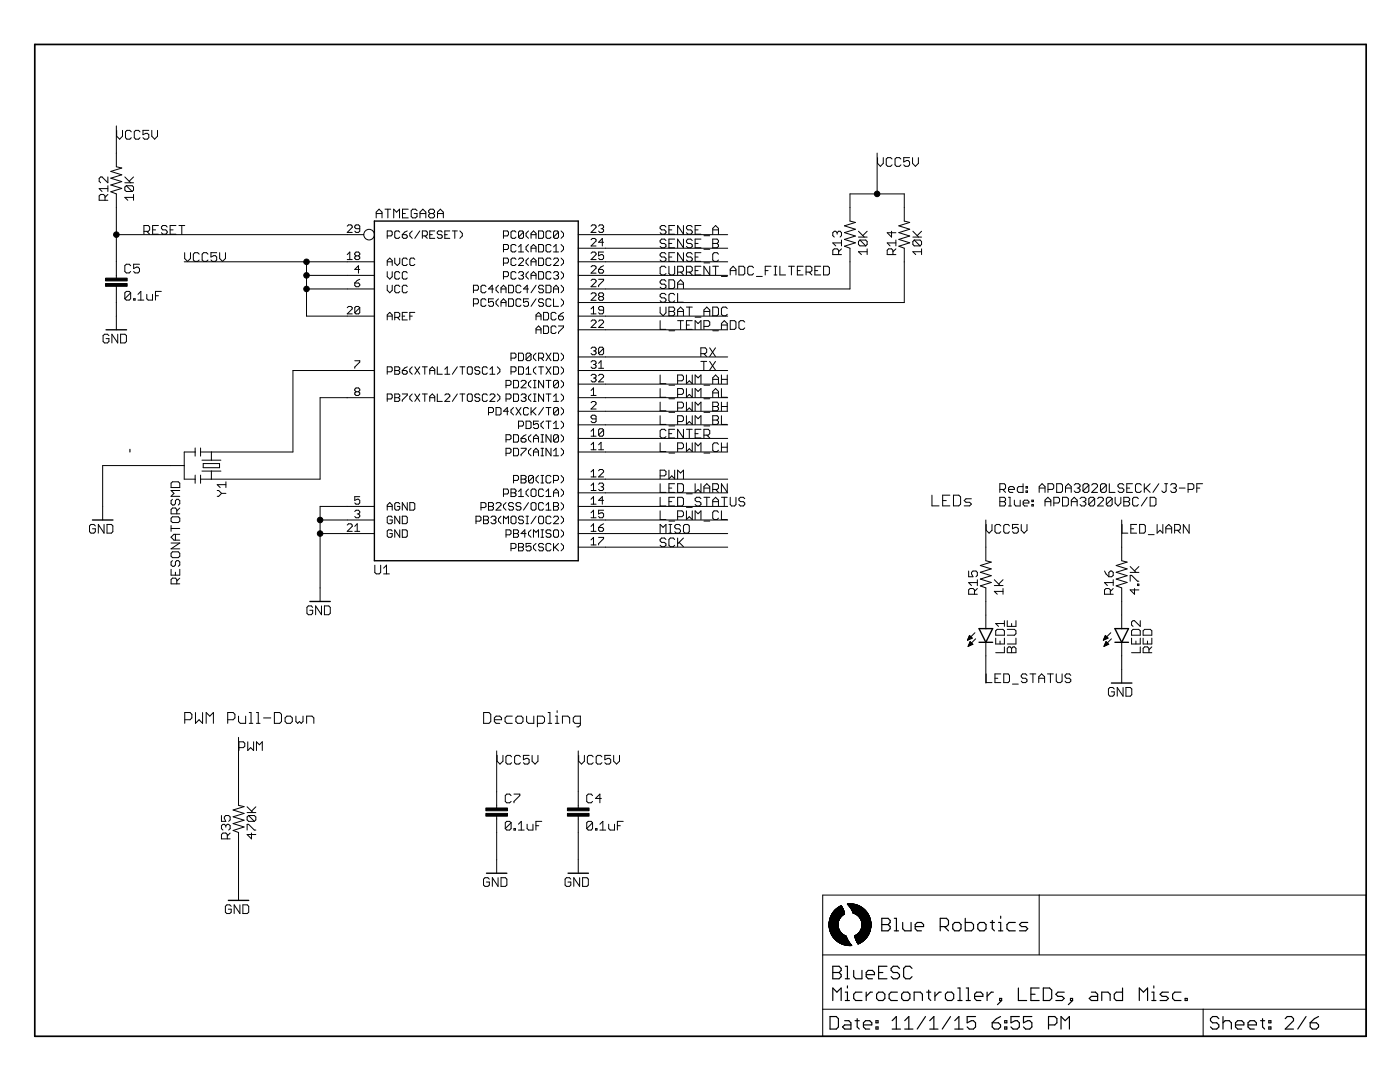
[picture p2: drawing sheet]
<svg xmlns="http://www.w3.org/2000/svg" width="279mm" height="216mm" viewBox="0 0 279 216" stroke-linecap="round" stroke-linejoin="round" font-family="sans-serif">
<g fill="none" stroke="#000" stroke-width=".23">
<path d="M25.9 89.7v.5M166.2 192.8h1.2l.5 .4v.4l-.5 .5 .5 .4v.4l-.5 .4h-1.2zM166.2 199.6v-2.5l.8 .9 .9-.9v2.5M166.2 194.1h1.2M168.7 192.8h.4v2.5M168.7 195.3h.8M168.7 198h.4v1.6M168.7 199.6h.8M169.1 196.7v.4M170.4 193.6v1.3l.4 .4h1.2v-1.7M172 198h-1.2l-.4 .4v.8l.4 .4h1.2M172.9 194.5h1.6v-.4l-.4-.5h-.8l-.4 .5v.8l.4 .4h.8"/>
<path d="M172.9 198v1.6M174.1 198h-.4l-.8 .8M175.3 194.1h.9M175.3 198h.9l.4 .4v.8l-.4 .4h-.9l-.4-.4v-.8zM176 183.2h1.2l.5 .5v.4l-.5 .4 .5 .4v.4l-.5 .4h-1.2zM176 184.5h1.2M177 192.8h-1.7v2.5h1.7M178.5 183.2h.4v2.5M178.5 185.7h.8M179.1 198h-1.3l-.4 .4v.8l.4 .4h1.3M179.5 193.2l-.4-.4h-.8l-.5 .4v.4l.5 .5h.8l.4 .4v.4l-.4 .4h-.8l-.5-.4M180.1 184.1v1.2l.5 .4h1.2v-1.6"/>
<path d="M180.3 198h.9l.4 .4v.8l-.4 .4h-.9l-.4-.4v-.8zM182 193.2l-.4-.4h-.8l-.5 .4v1.7l.5 .4h.8l.4-.4M182.4 199.6v-1.6h1.3l.4 .4v1.2M182.6 184.9h1.7v-.4l-.4-.4h-.8l-.5 .4v.8l.5 .4h.8M184.9 198h.9M185.3 197.6v1.6l.5 .4M186.6 198v1.6M187.6 184.9h1.3l.4-.4v-.8l-.4-.5h-1.3v2.5M187.8 198h-.4l-.8 .8M188.5 184.9l.8 .8M189.1 198h.8l.4 .4v.8l-.4 .4h-.8l-.4-.4v-.8zM190.5 184.1h.9l.4 .4v.8l-.4 .4h-.9l-.4-.4v-.8z"/>
<path d="M191.2 199.6h.8M191.2 197.1h.4v2.5M192.6 183.2v2.5h1.3l.4-.4v-.8l-.4-.4h-1.3M192.8 199.6h.9M192.8 197.1h.5v2.5M194.5 198.8h1.7v-.4l-.5-.4h-.8l-.4 .4v.8l.4 .4h.8M195.5 184.1h.9l.4 .4v.8l-.4 .4h-.9l-.4-.4v-.8zM197 198v1.6M197.6 184.1h.9M198 183.7v1.6l.5 .4M198.2 198h-.4l-.8 .8M199.3 185.7h.8"/>
<path d="M199.3 184.1h.4v1.6M199.5 199.2h.4v.4h-.4zM199.7 182.8v.4M199.9 199.6l-.8 .9M202.6 184.1h-1.2l-.4 .4v.8l.4 .4h1.2M203.2 197.1v2.5h1.7M205.1 184.1h-1.2l-.4 .4 .4 .4h.8l.4 .4-.4 .4h-1.2M205.7 198.4h.9M207.4 197.1h-1.7v2.5h1.7M208.2 197.1h1.3l.4 .5v1.6l-.4 .4h-1.3zM212.4 198h-1.3l-.4 .4 .4 .4h.9l.4 .4-.4 .4h-1.3M213.6 199.2h.5v.4h-.5z"/>
<path d="M214.1 199.6l-.9 .9M217.8 198h.8l.5 .4v1.2h-1.3l-.4-.4 .4-.4h1.3M219.9 199.6v-1.6h1.2l.5 .4v1.2M224 197.1v2.5h-1.2l-.4-.4v-.8l.4-.4h1.2M227.4 199.6v-2.5l.8 .9 .8-.9v2.5M229.9 198h.4v1.6M229.9 199.6h.8M230.3 196.7v.4M233.2 198h-1.3l-.4 .4 .4 .4h.9l.4 .4-.4 .4h-1.3M235.7 198h-1.3l-.4 .4v.8l.4 .4h1.3M236.5 199.2h.4v.4h-.4zM165.7 202.8h1.2l.4 .5v1.6l-.4 .4h-1.2z"/>
<path d="M168.6 203.7h.8l.4 .4v1.2h-1.2l-.5-.4 .5-.4h1.2M170.6 203.7h.9M171.1 203.3v1.6l.4 .4M172.3 204.5h1.7v-.4l-.4-.4h-.9l-.4 .4v.8l.4 .4h.9M174.8 204.9h.4v.4h-.4zM174.8 203.7h.4v.4h-.4zM178.1 205.3h1.6M178.1 203.7l.8-.9v2.5M180.6 205.3h1.6M180.6 203.7l.8-.9v2.5M184.7 202.8l-1.7 2.5M185.5 205.3h1.7"/>
<path d="M185.5 203.7l.9-.9v2.5M189.7 202.8l-1.7 2.5M190.5 205.3h1.7M190.5 203.7l.9-.9v2.5M194.7 202.8h-1.7v1.3l.9-.4h.4l.4 .4v.8l-.4 .4h-.9l-.4-.4M198 204.1h1.3l.4 .4v.4l-.4 .4h-.9l-.4-.4zM199.7 202.8l-.8 .5-.9 .8M200.5 204.9h.4v.4h-.4zM200.5 203.7h.4v.4h-.4zM203.4 202.8h-1.6v1.3l.8-.4h.4l.4 .4v.8l-.4 .4h-.8l-.4-.4M205.9 202.8h-1.6v1.3l.8-.4h.4l.4 .4v.8l-.4 .4h-.8l-.4-.4M209.3 204.5h1.2l.4-.4v-.8l-.4-.5h-1.2v2.5"/>
<path d="M211.8 205.3v-2.5l.8 .9 .8-.9v2.5M243.2 203.3l-.4-.5h-.8l-.4 .5v.4l.4 .4h.8l.4 .4v.4l-.4 .4h-.8l-.4-.4M244.1 204.1l.4-.4h.8l.4 .4v1.2M244.1 202.8v2.5M246.6 204.5h1.6v-.4l-.4-.4h-.8l-.4 .4v.8l.4 .4h.8M249.1 204.5h1.6v-.4l-.4-.4h-.8l-.4 .4v.8l.4 .4h.8M251.6 203.7h.8M252 203.3v1.6l.4 .4M253.2 204.9h.4v.4h-.4zM253.2 203.7h.4v.4h-.4zM256.5 203.3l.4-.5h.8l.4 .5v.4l-1.6 1.6h1.6M260.6 202.8l-1.6 2.5"/>
<path d="M261.5 204.1h1.2l.4 .4v.4l-.4 .4h-.8l-.4-.4zM263.1 202.8l-.8 .5-.8 .8"/>
</g>
<g fill="none" stroke="#000" stroke-width=".2">
<path d="M21 40v-.9l-.3-.3h-.6l-.3 .3v.9h1.7M21.5 35.3v1.2l-1.1-1.2h-.3l-.3 .3v.6l.3 .3M21.5 38.8l-.5 .6M21.5 37.6h-1.7l.6 .6M21.5 37.1v1.1M23.2 25.1v8.2l1.1 .2-2.2 .7 2.2 .7-2.2 .7 2.2 .6-2.2 .7 2.2 .7-2.2 .7 1.1 .4v16.8M23.3 26v1.2l.6 .6 .5-.6v-1.2M24.9 36.5h1.7M24.9 35.3l1.2 1.2M25.2 37.1h1.2l.2 .2v.6l-.2 .3M25.2 37.1l-.3 .2v.6l.3 .3h1.2M25.2 37.1l1.2 1.1"/>
<path d="M26.2 26.3l-.3-.3h-.6l-.3 .3v1.2l.3 .3h.6l.3-.3M26.6 39.4h-1.7l.6 .6M26.6 38.8v1.2M26.6 35.3l-.8 .9M27.9 26.3l-.2-.3h-.6l-.3 .3v1.2l.3 .3h.6l.2-.3M29.7 26h-1.2v.9l.6-.3h.3l.3 .3v.6l-.3 .3h-.6l-.3-.3M30.3 26v1.2l.6 .6 .5-.6v-1.2M175 30.5v8.2M175.1 31.5v1.1l.6 .6 .6-.6v-1.1M178 31.7l-.3-.2h-.5l-.3 .2v1.2l.3 .3h.5l.3-.3M179.8 31.7l-.3-.2h-.6l-.3 .2v1.2l.3 .3h.6l.3-.3M181.5 31.5h-1.1v.8l.6-.3h.2l.3 .3v.6l-.3 .3h-.5l-.3-.3"/>
<path d="M182.1 31.5v1.1l.6 .6 .6-.6v-1.1M23.2 46.8h49.4M23.2 57.1v8.7M26.1 53l-.3-.3h-.6l-.3 .3v1.2l.3 .3h.6l.3-.3M26.1 58.4l-.3-.3h-.6l-.3 .3v1.2M26.1 58.4v1.2l-.3 .3h-.6l-.3-.3M26.1 58.4l-1.2 1.2M26.7 59.6h.3v.3h-.3zM27.5 59.9h1.2M27.5 58.7l.6-.6v1.8M27.8 52.7h-1.1v.9l.5-.3h.3l.3 .3v.6l-.3 .3h-.5l-.3-.3M28.7 46.2h.9l.3-.3v-.6l-.3-.3h-.9v1.7"/>
<path d="M29.3 58.7v.9l.3 .3h.8v-1.2M29.3 46.2l.6 .5M30.5 45.9h.6M31 59h.6M31.6 45h-1.1v1.7h1.1M32.2 58.1h-1.2v1.8M33.4 45.3l-.3-.3h-.6l-.3 .3v.3l.3 .3h.6l.3 .3v.2l-.3 .3h-.6l-.3-.3M34 45.9h.5M35.1 45h-1.1v1.7h1.1M35.7 45h1.2M36.3 45v1.7M36.8 52.2h37.9"/>
<path d="M36.9 50.4v1.2l.5 .6 .6-.6v-1.2M39.8 50.7l-.3-.3h-.6l-.3 .3v1.2l.3 .3h.6l.3-.3M41.5 50.7l-.3-.3h-.6l-.3 .3v1.2l.3 .3h.6l.3-.3M43.2 50.4h-1.1v.9l.9-.3 .2 .3v.6l-.2 .3h-.6l-.3-.3M43.8 50.4v1.2l.6 .6 .6-.6v-1.2M61.2 52.2v10.9h13.5M61.2 57.7h13.5M61.2 54.9h13.5M69.3 45.1l.3-.2h.4l.3 .2v.3l-1 1h1M69.3 50.8l.5-.5v1.5M69.3 51.8h1M70.8 56.5h.7l.3 .2v.3l-.3 .2h-.4l-.3-.2z"/>
<path d="M71.1 51.1l-.3-.3v-.3l.3-.2h.4l.3 .2v.3l-.3 .3M71.1 51.1l-.3 .2v.2l.3 .3h.4l.3-.3v-.2l-.3-.2M71.1 51.1h.4M71.8 45.6h-.7l-.3-.2v-.3l.3-.2h.4l.3 .2v1l-.3 .3h-.4l-.3-.3M71.8 53.8h-1l.7-.8v1.5M71.8 55.7l-.5 .3-.5 .5M75.1 43.5v-1.2l.5-.6 .6 .6v1.2M75.1 42.6h1.1M76.8 41.7h1.2M77.3 47.1h.7l.3-.3v-.5l-.3-.2h-.7v1.5M77.3 53v-1l.5-.5 .5 .5v1M77.3 54.2v1l.5 .5 .5-.5v-1"/>
<path d="M77.3 56.9v1l.5 .5 .5-.5v-1M77.3 52.2h1M77.4 41.7v1.8M78.6 43.5v-1.8l.5 .6 .6-.6v1.8M78.8 51.5v1l.5 .5 .5-.5v-1M79.8 46.3l-.3-.2h-.5l-.2 .2v1l.2 .3h.5l.3-.3M79.8 54.5l-.3-.3h-.5l-.2 .3v1l.2 .2h.5l.3-.2M79.8 57.2l-.3-.3h-.5l-.2 .3v1l.2 .2h.5l.3-.2M80.3 46.8h.7l.3 .3v.2l-.3 .3h-.5l-.2-.3zM80.3 42.6h.6M81.3 51.8l-.3-.3h-.5l-.2 .3v.9l.2 .3h.5l.3-.3M81.3 54.5l-.3-.3h-.5l-.2 .3v1l.2 .2h.5l.3-.2"/>
<path d="M81.3 57.2l-.3-.3h-.5l-.2 .3v1l.2 .2h.5l.3-.2M81.3 46.1l-.5 .2-.5 .5M81.5 41.7h-1.2v1.8h1.2M82.3 46.1l-.5 .5v.5l.5 .5M82.8 51.8l-.3-.3h-.5l-.2 .3v.9l.2 .3h.5l.3-.3M83.2 42l-.3-.3h-.5l-.3 .3v1.2l.3 .3h.5l.3-.3v-.6h-.5M83.8 46.1l-1 1.5M83.8 42.6h1.2M83.8 43.5v-1.2l.6-.6 .6 .6v1.2M84.3 47.1h.7l.3-.3v-.5l-.3-.2h-.7v1.5M84.8 47.1l.5 .5M85.8 46.8h.5"/>
<path d="M85.9 42.6h.5M85.9 42.6l-.3-.3v-.3l.3-.3h.5l.3 .3v.3l-.3 .3M85.9 42.6l-.3 .3v.3l.3 .3h.5l.3-.3v-.3l-.3-.3M86.8 46.1h-1v1.5h1M87.3 42.6h1.2M87.3 43.5v-1.2l.6-.6 .6 .6v1.2M88.3 46.3l-.3-.2h-.5l-.2 .2v.3l.2 .2h.5l.3 .3v.2l-.3 .3h-.5l-.2-.3M88.8 46.8h.5M89.8 46.1h-1v1.5h1M90.3 46.1h1M90.8 46.1v1.5M91.8 46.1l.5 .5v.5l-.5 .5"/>
<path d="M94.5 57.9h.7l.3-.2v-.5l-.3-.3h-.7v1.5M97 59.9l-.3-.3h-.5l-.2 .3v1l.2 .2h.5l.3-.2M97 57.2l-.3-.3h-.5l-.2 .3v1l.2 .2h.5l.3-.2M98.5 59.6h-1v.8l.7-.3 .3 .3v.5l-.3 .2h-.5l-.2-.2M98.5 57.7h-1l.7-.8v1.5M99.5 56.9l-.5 .5v.5l.5 .5M99.5 59.6l-.5 .5v.5l.5 .5M100 58.4v-1l.5-.5 .5 .5v1M100 57.7h1M100.5 55.2h.7l.3-.3v-.4l-.3-.3h-.7v1.5M100.5 52.5h.7l.3-.3v-.4l-.3-.3h-.7v1.5M100.5 47.1h.7l.3-.3v-.5l-.3-.2h-.7v1.5"/>
<path d="M100.5 49.8h.7l.3-.3v-.5l-.3-.2h-.7v1.5M101.5 59.6h.7l.3 .3v1l-.3 .2h-.7zM101.5 56.9h.7l.3 .3v1l-.3 .2h-.7zM103 46.3l-.3-.2h-.5l-.2 .2v1l.2 .3h.5l.3-.3M103 49l-.3-.2h-.5l-.2 .2v1l.2 .3h.5l.3-.3M103 51.8l-.3-.3h-.5l-.2 .3v.9l.2 .3h.5l.3-.3M103 54.5l-.3-.3h-.5l-.2 .3v1l.2 .2h.5l.3-.2M103.5 51.8l.2-.3h.5l.3 .3v.2l-1 1h1M103.5 54.5l.2-.3h.5l.3 .3v.2l-.3 .2M103.5 50.3h1M103.5 49.3l.5-.5v1.5M104 59.9l-.3-.3h-.5l-.2 .3v1l.2 .2h.5l.3-.2"/>
<path d="M104 57.2l-.3-.3h-.5l-.2 .3v1l.2 .2h.5l.3-.2M104 54.9h.2M104.2 54.9l.3 .3v.3l-.3 .2h-.5l-.2-.2M104.5 46.3l-.3-.2h-.5l-.2 .2v1M104.5 46.3v1l-.3 .3h-.5l-.2-.3M104.5 46.3l-1 1M105.5 59.6h-1v.8l.7-.3 .3 .3v.5l-.3 .2h-.5l-.2-.2M105.5 46.1l-.5 .5v.5l.5 .5M105.5 48.8l-.5 .5v.5l.5 .5M105.5 51.5l-.5 .5v.5l.5 .5M105.5 54.2l-.5 .5v.5l.5 .5M105.5 57.7h-1l.7-.8v1.5"/>
<path d="M106 47.6v-1l.5-.5 .5 .5v1M106 50.3v-1l.5-.5 .5 .5v1M106 53v-1l.5-.5 .5 .5v1M106 55.7v-1l.5-.5 .5 .5v1M106 52.2h1M106 54.9h1M106 49.5h1M106 46.8h1M107 59.6l-1 1.5M107 56.9l-1 1.5M107.5 46.1h.7l.3 .2v1l-.3 .3h-.7zM107.5 48.8h.7l.3 .2v1l-.3 .3h-.7z"/>
<path d="M107.5 51.5h.7l.3 .3v.9l-.3 .3h-.7zM107.5 54.2h.7l.3 .3v1l-.3 .2h-.7zM108.5 59.9l-.3-.3h-.5l-.2 .3v.2l.2 .3h.5l.3 .2v.3l-.3 .2h-.5l-.2-.2M108.5 57.2l-.3-.3h-.5l-.2 .3v.2l.2 .3h.5l.3 .2v.3l-.3 .2h-.5l-.2-.2M109 56.9h.7l.3 .3v1l-.3 .2h-.7zM110 59.9l-.3-.3h-.5l-.2 .3v1l.2 .2h.5l.3-.2M110 46.3l-.3-.2h-.5l-.2 .2v1l.2 .3h.5l.3-.3M110 49l-.3-.2h-.5l-.2 .2v1l.2 .3h.5l.3-.3M110 51.8l-.3-.3h-.5l-.2 .3v.9l.2 .3h.5l.3-.3M110 54.5l-.3-.3h-.5l-.2 .3v1l.2 .2h.5l.3-.2M110.5 58.4v-1l.5-.5 .5 .5v1M110.5 59.6v1.5h1"/>
<path d="M110.5 54.5l.2-.3h.5l.3 .3v.2l-.3 .2M110.5 51.8l.2-.3h.5l.3 .3v.2l-1 1h1M110.5 50.3h1M110.5 49.3l.5-.5v1.5M110.5 57.7h1M111 54.9h.2M111.2 54.9l.3 .3v.3l-.3 .2h-.5l-.2-.2M111.5 46.3l-.3-.2h-.5l-.2 .2v1M111.5 46.3v1l-.3 .3h-.5l-.2-.3M111.5 46.3l-1 1M112 46.1l.5 .5v.5l-.5 .5M112 48.8l.5 .5v.5l-.5 .5"/>
<path d="M112 51.5l.5 .5v.5l-.5 .5M112 54.2l.5 .5v.5l-.5 .5M112 56.9l.5 .5v.5l-.5 .5M112 59.6l.5 .5v.5l-.5 .5M115.4 52.2h29.8M115.4 57.7h54.2v-8.2l-1.1-.4 2.2-.6-2.2-.7 2.2-.7-2.2-.7 2.2-.7-2.2-.6 2.2-.7-1.1-.3v-5.4h10.9v5.4l1 .3-2.1 .7 2.1 .6-2.1 .7 2.1 .7-2.1 .7 2.1 .7-2.1 .6 1.1 .4v10.9h-65.1M115.4 54.9h29.8M115.4 49.5h29.8M115.4 46.8h29.8M118 58.7l.2-.3h.5l.3 .3v.2l-1 1h1M118 56l.2-.3h.5l.3 .3v.2l-1 1h1M118 50.5l.2-.2h.5l.3 .2v.3l-1 1h1"/>
<path d="M118 45.1l.2-.2h.5l.3 .2v.3l-1 1h1M118 47.8l.2-.2h.5l.3 .2v.3l-1 1h1M118 53.3l.2-.3h.5l.3 .3v.2l-1 1h1M119.5 45.1l.2-.2h.5l.3 .2v.3l-.3 .2M119.5 53.8h.7l.3 .2v.3l-.3 .2h-.5l-.2-.2zM119.5 55.7h1v.3l-1 1v.2M119.7 59.2l-.2-.3v-.2l.2-.3h.5l.3 .3v.2l-.3 .3M119.7 59.2l-.2 .2v.3l.2 .2h.5l.3-.2v-.3l-.3-.2M119.7 59.2h.5M120 45.6h.2M120.2 45.6l.3 .3v.2l-.3 .3h-.5l-.2-.3M120.5 50.3h-1v.8l.7-.3 .3 .3v.4l-.3 .3h-.5l-.2-.3"/>
<path d="M120.5 48.3h-1l.7-.7v1.5M120.5 53l-.5 .3-.5 .5M132.9 58.8l-.3-.3h-.6l-.3 .3v.3l.3 .3h.6l.3 .3v.3l-.3 .3h-.6l-.3-.3M132.9 45.3l-.3-.3h-.6l-.3 .3v.3l.3 .3h.6l.3 .3v.2l-.3 .3h-.6l-.3-.3M132.9 48l-.3-.3h-.6l-.3 .3v.3l.3 .3h.6l.3 .3v.3l-.3 .2h-.6l-.3-.2M132.9 50.7l-.3-.3h-.6l-.3 .3v.3l.3 .3h.6l.3 .3v.3l-.3 .3h-.6l-.3-.3M132.9 53.4l-.3-.3h-.6l-.3 .3v1.2l.3 .3h.6l.3-.3M132.9 56.1l-.3-.3h-.6l-.3 .3v.3l.3 .3h.6l.3 .3v.3l-.3 .3h-.6l-.3-.3M133.5 53.1v1.5l.3 .3h.6l.2-.3v-1.5M133.5 45.9h.6M133.5 55.8h.9l.2 .3v1.2l-.2 .3h-.9zM133.5 48.6h.6"/>
<path d="M133.5 51.3h.6M134.6 45h-1.1v1.7h1.1M134.6 47.7h-1.1v1.7h1.1M134.6 50.4h-1.1v1.8h1.1M134.6 58.8l-.2-.3h-.6l-.3 .3v1.2l.3 .3h.6l.2-.3M135.2 54.3h.9l.3-.3v-.6l-.3-.3h-.9v1.8M135.2 57.6v-1.2l.6-.6 .6 .6v1.2M135.2 58.5v1.8h1.2M135.2 56.7h1.2M135.8 54.3l.6 .6M136.4 45v1.7l-1.2-1.7v1.7M136.4 47.7v1.7l-1.2-1.7v1.7"/>
<path d="M136.4 50.4v1.8l-1.2-1.8v1.8M137 54.3h.9l.3-.3v-.6l-.3-.3h-.9v1.8M137.6 54.3l.6 .6M138.2 45.3l-.3-.3h-.6l-.3 .3v.3l.3 .3h.6l.3 .3v.2l-.3 .3h-.6l-.3-.3M138.2 48l-.3-.3h-.6l-.3 .3v.3l.3 .3h.6l.3 .3v.3l-.3 .2h-.6l-.3-.2M138.2 50.7l-.3-.3h-.6l-.3 .3v.3l.3 .3h.6l.3 .3v.3l-.3 .3h-.6l-.3-.3M138.7 45.9h.6M138.7 48.6h.6M138.7 51.3h.6M138.7 54h.6M139.9 45h-1.2v1.7h1.2M139.9 47.7h-1.2v1.7h1.2"/>
<path d="M139.9 50.4h-1.2v1.8h1.2M139.9 53.1h-1.2v1.8h1.2M140.5 47h1.1M140.5 49.7h1.1M140.5 52.5h1.1M141.6 53.1v1.8l-1.1-1.8v1.8M142.2 45.9h1.2M142.2 46.7v-1.1l.6-.6 .6 .6v1.1M142.2 47.7h.9l.3 .3v.3l-.3 .3 .3 .3v.3l-.3 .2h-.9zM142.2 48.6h.9M142.2 53.1h1.2M142.8 53.1v1.8"/>
<path d="M143.4 50.7l-.3-.3h-.6l-.3 .3v1.2l.3 .3h.6l.3-.3M144 55.2h1.1M145.7 54.9v-1.2l.6-.6 .6 .6v1.2M145.7 54h1.2M147.5 53.1h.8l.3 .3v1.2l-.3 .3h-.8zM150.4 53.4l-.3-.3h-.6l-.3 .3v1.2l.3 .3h.6l.3-.3M151 55.2h1.1M152.7 54h.6M153.9 53.1h-1.2v1.8M154.5 53.1h.5M154.5 54.9h.5M154.7 53.1v1.8"/>
<path d="M155.6 53.1v1.8h1.2M157.4 53.1h1.1M157.9 53.1v1.8M159.1 54h.6M160.3 53.1h-1.2v1.8h1.2M160.9 54.3h.8l.3-.3v-.6l-.3-.3h-.8v1.8M161.5 54.3l.5 .6M162.6 54h.6M163.8 53.1h-1.2v1.8h1.2M164.4 53.1h.8l.3 .3v1.2l-.3 .3h-.8zM167.1 46.4l-.3-.3h-.3l-.3 .3v.6l.3 .3M167.1 46.4l.3-.3h.3l.2 .3v.6l-.2 .3"/>
<path d="M167.1 46.4v.3M167.4 50.8v-.9l-.3-.2h-.6l-.3 .2v.9h1.7M167.9 49.7l-.5 .5M167.9 48.5h-1.7l.6 .6M167.9 47.9v1.2M171.3 47.3h1.8M171.3 46.1l1.2 1.2M171.6 47.9h1.2l.3 .3v.6l-.3 .3M171.6 47.9l-.3 .3v.6l.3 .3h1.2M171.6 47.9l1.2 1.2M173.1 50.2h-1.8l.6 .6M173.1 49.7v1.1"/>
<path d="M173.1 46.1l-.9 .9M177.9 46.1v1.2l-.8-.9h1.7M178.2 50.8v-.9l-.3-.2h-.6l-.2 .2v.9h1.7M178.8 48.5h-1.7l.5 .6M178.8 49.7l-.6 .5M178.8 47.9v1.2M182.2 47.3h1.7M182.2 46.1l1.1 1.2M182.5 47.9l-.3 .3v.6l.3 .3h1.1M182.5 47.9h1.1l.3 .3v.6l-.3 .3M182.5 47.9l1.1 1.2M183.9 50.2h-1.7l.6 .6"/>
<path d="M183.9 49.7v1.1M183.9 46.1l-.9 .9M21.7 67l-.3-.3h-.5l-.3 .3v1.1l.3 .3h.5l.3-.3v-.5h-.5M23.5 66.7v1.7l-1.2-1.7v1.7M24.1 66.7h.8l.3 .3v1.1l-.3 .3h-.8zM69.3 61.4l.3-.2h.4l.3 .2v.2l-1 1h1M70.8 72h1v.2l-1 1v.3M71.1 78.2l-.3-.3v-.2l.3-.3h.4l.3 .3v.2l-.3 .3M71.1 78.2l-.3 .2v.3l.3 .2h.4l.3-.2v-.3l-.3-.2M71.1 78.2h.4M71.8 61.4v1l-.3 .2h-.4l-.3-.2M71.8 61.4l-.3-.2h-.4l-.3 .2v1"/>
<path d="M71.8 61.4l-1 1M74.7 79.4h-10.8v16.2h-23.9M74.7 73.9h-16.2v16.3h-18.5M77.3 63.8v-1l.5-.5 .5 .5v1M77.3 74.2h.7l.3-.3v-.5l-.3-.2h-.7v1.5M77.3 79.6h.7l.3-.2v-.6l-.3-.2h-.7v1.5M77.3 63.1h1M78.8 78.6h.7l.3 .2v.3l-.3 .3 .3 .2v.2l-.3 .3h-.7zM78.8 63.3h.7l.3-.2v-.5l-.3-.3h-.7v1.5M78.8 73.2h.7l.3 .2v.3l-.3 .2 .3 .3v.2l-.3 .3h-.7zM78.8 79.4h.7M78.8 73.9h.7"/>
<path d="M79.3 63.3l.5 .5M80.3 78.6h1v.2l-1 1v.3M80.3 73.9h.7l.3 .3v.2l-.3 .3h-.5l-.2-.3zM80.3 63.1h.5M81.3 62.3h-1v1.5h1M81.3 73.2l-.5 .2-.5 .5M81.8 63.1h.5M82.3 78.6l-.5 .5v.5l.5 .5M82.3 73.2l-.5 .5v.5l.5 .5M82.8 62.3h-1v1.5M82.8 78.6l1 1.5M82.8 73.2l1 1.5"/>
<path d="M83.8 78.6l-1 1.5M83.8 73.2l-1 1.5M84.3 78.6h1M84.3 73.2h1M84.8 73.2v1.5M84.8 78.6v1.5M85.8 79.4h1M85.8 74.7v-1l.5-.5 .5 .5v1M85.8 73.9h1M87.3 78.6v1.5h1M87.3 73.2v1.5h1M88.8 78.8l.2-.2h.5l.3 .2v.3l-1 1h1"/>
<path d="M88.8 74.7h1M88.8 73.7l.5-.5v1.5M91.3 78.6l-1 1.5M91.3 73.2l-1 1.5M91.8 78.6h1M91.8 73.2h1M92.3 73.2v1.5M92.3 78.6v1.5M93.3 78.8l.2-.2h.5l.3 .2v1l-.3 .3h-.5l-.2-.3zM93.3 73.4l.2-.2h.5l.3 .2v1l-.3 .3h-.5l-.2-.3zM94.5 60.6h.7l.3-.2v-.5l-.3-.3h-.7v1.5M95.8 78.8l-.3-.2h-.5l-.2 .2v.3l.2 .3h.5l.3 .2v.2l-.3 .3h-.5l-.2-.3"/>
<path d="M95.8 73.4l-.3-.2h-.5l-.2 .2v.3l.2 .2h.5l.3 .3v.2l-.3 .3h-.5l-.2-.3M97.3 78.8l-.3-.2h-.5l-.2 .2v1l.2 .3h.5l.3-.3M97.3 73.4l-.3-.2h-.5l-.2 .2v1l.2 .3h.5l.3-.3M97.8 73.7l.5-.5v1.5M97.8 78.8l.2-.2h.5l.3 .2v.3l-1 1h1M97.8 74.7h1M99.3 78.6l.5 .5v.5l-.5 .5M99.3 73.2l.5 .5v.5l-.5 .5M100 61.1v-1l.5-.5 .5 .5v1M100 60.4h1M101 76.9h.7l.3-.3v-.5l-.3-.2h-.7v1.5M101 79.6h.7l.3-.2v-.6l-.3-.2h-.7v1.5"/>
<path d="M102 71.5h.7l.3-.3v-.5l-.3-.2h-.7v1.5M102 74.2h.7l.3-.3v-.5l-.3-.2h-.7v1.5M102.5 75.9h.7l.3 .2v1l-.3 .3h-.7zM102.5 78.6h.7l.3 .2v1l-.3 .3h-.7zM103.5 70.5h.7l.3 .2v1l-.3 .3h-.7zM103.5 73.2h.7l.3 .2v1l-.3 .3h-.7zM104 76.1l.2-.2h.5l.3 .2v.3l-1 1h1M104 78.8l.2-.2h.5l.3 .2v.3l-.3 .3M104.5 79.4h.2M104.7 79.4l.3 .2v.2l-.3 .3h-.5l-.2-.3M105 74.7h1M105 73.7l.5-.5v1.5"/>
<path d="M106 70.7l-.3-.2h-.5l-.2 .2v1M106 70.7v1l-.3 .3h-.5l-.2-.3M106 75.9l-.5 .5v.5l.5 .5M106 78.6l-.5 .5v.5l.5 .5M106 70.7l-1 1M106.5 78.6h.5M106.5 77.4h.5M106.5 75.9h.5M106.7 75.9v1.5M106.7 78.6v1.5M107 63.8v-1l.5-.5 .5 .5v1M107 66.5v-.9l.5-.6 .5 .6v.9"/>
<path d="M107 70.5l-.5 .5v.5l.5 .5M107 73.2l-.5 .5v.5l.5 .5M107 63.1h1M107 65.8h1M107.5 71.5h.7l.3-.3v-.5l-.3-.2h-.7v1.5M107.5 73.2h1M108 73.2v1.5M108 71.5l.5 .5M108.5 75.9v1.5l-1-1.5v1.5M108.5 78.6v1.5l-1-1.5v1.5M108.5 62.3h.7l.3 .3v1l-.3 .2h-.7zM108.5 65h.7l.3 .3v1l-.3 .2h-.7z"/>
<path d="M109 78.6h1M109 75.9h1M109 73.2l1 1.5M109 70.5l1 1.5M109.5 75.9v1.5M109.5 78.6v1.5M110 73.2l-1 1.5M110 70.5l-1 1.5M110.5 70.5h.7l.3 .2v1l-.3 .3h-.7zM110.5 73.2h.7l.3 .2v1l-.3 .3h-.7zM110.5 79.1l.5-.5v1.5M111 62.6l-.3-.3h-.5l-.2 .3v1l.2 .2h.5l.3-.2"/>
<path d="M111 65.3l-.3-.3h-.5l-.2 .3v1l.2 .2h.5l.3-.2M111.5 76.1l-.3-.2h-.5l-.2 .2v1M111.5 63.1h.7l.3 .2v.3l-.3 .2h-.5l-.2-.2zM111.5 65h1v.3l-1 1v.2M111.5 76.1v1l-.3 .3h-.5l-.2-.3M111.5 76.1l-1 1M112 70.5l.5 .5v.5l-.5 .5M112 73.2l.5 .5v.5l-.5 .5M112 75.9l.5 .5v.5l-.5 .5M112 78.6l.5 .5v.5l-.5 .5M112.5 62.3l-1 .8M115.4 79.4h29.8"/>
<path d="M115.4 73.9h29.8M115.4 63.1h29.8M115.4 65.8h29.8M115.4 76.6h29.8M115.4 71.2h29.8M118 61.6l.4-.4v1.4M118 77.9l.4-.5v1.5M118 78.9h1M118 75l.2-.3h.5l.3 .3v.2l-.3 .2M118 72.2l.2-.2h.5l.3 .2v.3l-.3 .2M118 64.1l.2-.2h.5l.3 .2v.2l-1 1h1M118 62.6h1"/>
<path d="M118 69.5l.2-.2h.5l.3 .2v.3l-.3 .2M118.4 75.4h.3M118.4 72.7h.3M118.4 70h.3M118.7 72.7l.3 .3v.2l-.3 .3h-.5l-.2-.3M118.7 70l.3 .3v.2l-.3 .3h-.5l-.2-.3M118.7 75.4l.3 .3v.2l-.3 .3h-.5l-.2-.3M119.5 64.1l.2-.2h.5l.3 .2v.2l-1 1h1M119.5 75l.2-.3h.5l.3 .3v.2l-1 1h1M119.5 72.5l.5-.5v1.5M119.5 73.5h1M120.5 61.9h-.8l-.2-.3v-.2l.2-.2h.5l.3 .2v1l-.3 .2h-.5l-.2-.2"/>
<path d="M120.5 69.5v1l-.3 .3h-.5l-.2-.3M120.5 69.5l-.3-.2h-.5l-.2 .2v1M120.5 69.5l-1 1M131.7 61.3v1.1l.6 .6 .6-.6v-1.1M131.7 64v1.7h1.2M131.7 74.8v1.8h1.2M131.7 77.5v1.8h1.2M133.5 61.3h.9l.2 .3v.2l-.2 .3 .2 .3v.3l-.2 .3h-.9zM133.5 62.1h.9M133.5 79.6h1.1M133.5 66h1.1M133.5 76.9h1.1"/>
<path d="M135.2 63v-1.2l.6-.5 .6 .5v1.2M135.2 76h.9l.3-.3v-.6l-.3-.3h-.9v1.8M135.2 78.7h.9l.3-.3v-.6l-.3-.3h-.9v1.8M135.2 62.1h1.2M135.2 64h1.2M135.8 64v1.7M137 74.8v1.8l.6-.6 .6 .6v-1.8M137 77.5v1.8l.6-.6 .6 .6v-1.8M137 61.3h1.2M137 64.9h.6M137.6 61.3v1.7M138.2 64h-1.2v1.7h1.2"/>
<path d="M138.7 65.7v-1.7l.6 .6 .6-.6v1.7M138.7 76.6v-1.8l.6 .6 .6-.6v1.8M138.7 79.3v-1.8l.6 .6 .6-.6v1.8M138.7 63.3h1.2M139.9 70.6h.8l.3-.3v-.6l-.3-.3h-.8v1.7M139.9 72.1h1.1M140.5 70.6l.5 .5M140.5 72.1v1.8M140.5 63v-1.2l.6-.5 .5 .5v1.2M140.5 65.1h.9l.2-.2v-.6l-.2-.3h-.9v1.7M140.5 62.1h1.1M140.5 79.6h1.1"/>
<path d="M140.5 76.9h1.1M141.6 69.4l1.2 1.7M141.6 72.1l1.2 1.8M142.2 61.3h.9l.3 .3v1.1l-.3 .3h-.9zM142.2 76.6v-1.2l.6-.6 .6 .6v1.2M142.2 79.3v-1.2l.6-.6 .6 .6v1.2M142.2 78.4h1.2M142.2 66h1.2M142.2 75.7h1.2M142.8 69.4l-1.2 1.7M142.8 72.1l-1.2 1.8M144 65.7v-1.1l.5-.6 .6 .6v1.1"/>
<path d="M144 74.8v1.8M144 77.5v1.8h1.1M144 64.9h1.1M144 75.7h1.1M145.1 61.6l-.3-.3h-.5l-.3 .3v1.1l.3 .3h.5l.3-.3M145.1 74.8v1.8M145.7 64h.9l.3 .3v1.1l-.3 .3h-.9zM148.6 64.3l-.3-.3h-.5l-.3 .3v1.1l.3 .3h.5l.3-.3M34.4 96.1h1.2l.3 .3v.9h-1.8v-.9zM34.4 99.6l-.3 .3v.6l.3 .3h.3l.3-.3v-.6l.3-.3h.3l.3 .3v.6l-.3 .3M35.9 97.9h-1.8l.6 .5-.6 .6h1.8M36.8 92.9h-16.3v10.9"/>
<path d="M38.9 90.2h-2.1v5.4h2.1M38.9 89.4v1.6M38.9 94.8v1.6M40 89.4v1.6M40 94.8v1.6M40.3 94h3.8M40.3 91.8h3.8M40.6 92.5h3.2v.8h-3.2zM42.2 90.2v1.6M42.2 94v1.6M43.3 97.9h.3l.6 .5M44.2 98.4l-.6 .6h-.3"/>
<path d="M44.2 98.4h.9M45.1 96.7h-1.8l.6 .6M45.1 96.1v1.2M71.8 99.1h-1v.7l.5-.2h.2l.3 .2v.6l-.3 .2h-.4l-.3-.2M85.8 80.1v-1l.5-.5 .5 .5v1M97.5 82.3h.7l.3-.2v-.5l-.3-.3h-.7v1.5M99 81.3h.7l.3 .3v1l-.3 .2h-.7zM100.5 98.6h.7l.3-.3v-.5l-.3-.2h-.7v1.5M101 87.7h.7l.3-.2v-.5l-.3-.3h-.7v1.5M101 90.4h.7l.3-.2v-.5l-.3-.2h-.7v1.5M101.5 82.1h-1l.7-.8v1.5M102 97.6h.7l.3 .2v.3l-.3 .2 .3 .3v.2l-.3 .3h-.7z"/>
<path d="M102 98.3h.7M102.5 81.3l-.5 .5v.5l.5 .5M102.5 86.7h.7l.3 .3v1l-.3 .2h-.7zM102.5 89.5h.7l.3 .2v1l-.3 .3h-.7zM102.5 95.9h.7l.3-.3v-.5l-.3-.2h-.7v1.5M103 81.3l1 1.5M103.5 85h.7l.3-.2v-.5l-.3-.3h-.7v1.5M103.5 99.1h1M103.5 98.1l.5-.5v1.5M104 81.3l-1 1.5M104 87.5h.7l.3 .2v.3l-.3 .2h-.5l-.2-.2zM104 89.5h1v.2l-1 1v.3"/>
<path d="M104 94.9h.7l.3 .2v.3l-.3 .2 .3 .3v.2l-.3 .3h-.7zM104 95.6h.7M105 84h.7l.3 .3v1l-.3 .2h-.7zM105 86.7l-1 .8M105.5 81.6l-.3-.3h-.5l-.2 .3v1l.2 .2h.5l.3-.2M105.5 97.6l-.5 .5v.5l.5 .5M106 97.8l.2-.2h.5l.3 .2v1l-.3 .3h-.5l-.2-.3zM106 81.3v1.5M106 86.7l-.5 .5v.5l.5 .5M106 89.5l-.5 .5v.4l.5 .6M106.2 82.1l.8 .7M106.5 88.2v-1l.5-.5 .5 .5v1"/>
<path d="M106.5 91v-1l.5-.5 .5 .5v1M106.5 95.1v1l-.3 .3h-.5l-.2-.3M106.5 80.1h.5M106.5 95.1l-.3-.2h-.5l-.2 .2v1M106.5 95.1l-1 1M106.5 90.2h1M106.5 87.5h1M107 81.3l-1 1M107.5 84h-1v.8l.5-.3h.2l.3 .3v.5l-.3 .2h-.5l-.2-.2M107.5 94.9l-.5 .5v.5l.5 .5M108 96.4h.5M108 94.9h.5"/>
<path d="M108 89.5h.5M108 91h.5M108 86.7h.5M108 88.2h.5M108.2 86.7v1.5M108.2 89.5v1.5M108.2 94.9v1.5M108.5 97.8l-.3-.2h-.5l-.2 .2v1l.2 .3h.5l.3-.3M108.5 84l-.5 .5v.5l.5 .5M108.5 81.3l-1 1.5M109 99.1h1M109 98.1l.5-.5v1.5"/>
<path d="M109 84h1M109 81.3h1M109.5 81.3v1.5M109.5 84v1.5M110 86.7v1.5l-1-1.5v1.5M110 89.5v1.5l-1-1.5v1.5M110 95.1l-.3-.2h-.5l-.2 .2v1l.2 .3h.5l.3-.3M110.5 95.9h.7l.3-.3v-.5l-.3-.2h-.7v1.5M110.5 99.1v-1l.5-.5 .5 .5v1M110.5 80.1h1M110.5 98.3h1M110.5 91h1"/>
<path d="M110.5 90l.5-.5v1.5M110.5 84.5l.5-.5v1.5M110.5 85.5h1M111.5 81.6l-.3-.3h-.5l-.2 .3v1M111.5 87l-.3-.3h-.5l-.2 .3v1M111.5 81.6v1l-.3 .2h-.5l-.2-.2M111.5 87v1l-.3 .2h-.5l-.2-.2M111.5 87l-1 1M111.5 81.6l-1 1M112 81.3l.5 .5v.5l-.5 .5M112 84l.5 .5v.5l-.5 .5M112 86.7l.5 .5v.5l-.5 .5"/>
<path d="M112 89.5l.5 .5v.4l-.5 .6M112 94.9l.5 .5v.5l-.5 .5M112 97.6l.5 .5v.5l-.5 .5M115.4 98.3h29.8M115.4 95.6h29.8M115.4 90.2h29.8M115.4 87.5h29.8M115.4 82.1h29.8M115.4 84.8h29.8M118 97.9h1M118 94.2l.4-.5v1.5M118 86l.4-.4v1.4"/>
<path d="M118 88.8l.4-.5v1.4M118 96.9l.4-.5v1.5M118 99.6l.4-.5v1.5M118 95.2h1M118 89.7h1M118 87h1M118 80.4l.2-.3h.5l.3 .3v.2l-1 1h1M119 83.6h-.8l-.2-.3v-.2l.2-.3h.5l.3 .3v1l-.3 .2h-.5l-.2-.2M119.5 93.9l.2-.2h.5l.3 .2v.3l-1 1h1M119.5 96.6l.2-.2h.5l.3 .2v.3l-.3 .2M119.5 89.7h1M119.5 88.8l.5-.5v1.4"/>
<path d="M120 97.1h.2M120.2 97.1l.3 .3v.2l-.3 .3h-.5l-.2-.3M120.5 85.8v1l-.3 .2h-.5l-.2-.2M120.5 85.8l-.3-.2h-.5l-.2 .2v1M120.5 99.8h-1l.7-.7v1.5M120.5 85.8l-1 1M131.7 96.5v1.8h1.2M131.7 99.2v1.8h1.2M131.7 80.2v1.8h1.2M131.7 83v1.7h1.2M131.7 88.4v1.7h1.2M131.7 95h.9l.3-.3v-.6l-.3-.3h-.9v1.7"/>
<path d="M132.9 86l-.3-.3h-.6l-.3 .3v1.1l.3 .3h.6l.3-.3M133.5 97.4h.6M133.5 93.8v1.7l.6-.5 .5 .5v-1.7M133.5 86.5h.6M133.5 85h1.1M133.5 90.4h1.1M133.5 82.3h1.1M134.6 96.5h-1.1v1.8h1.1M134.6 99.2h-1.1v1.8h1.1M134.6 85.7h-1.1v1.7h1.1M135.2 96.5h.9l.3 .3v1.2l-.3 .3h-.9zM135.2 99.2h.9l.3 .3v1.2l-.3 .3h-.9z"/>
<path d="M135.2 81.4h.9l.3-.3v-.6l-.3-.3h-.9v1.8M135.2 84.1h.9l.3-.3v-.6l-.3-.2h-.9v1.7M135.2 89.5h.9l.3-.3v-.5l-.3-.3h-.9v1.7M135.2 95.5v-1.7l.6 .6 .6-.6v1.7M136.4 85.7v1.7l-1.2-1.7v1.7M137 80.2v1.8l.6-.6 .6 .6v-1.8M137 83v1.7l.6-.6 .6 .6v-1.7M137 88.4v1.7l.6-.6 .6 .6v-1.7M137 85.7h1.2M137 98.5h1.2M137.6 85.7v1.7M138.7 82v-1.8l.6 .6 .6-.6v1.8"/>
<path d="M138.7 84.7v-1.7l.6 .5 .6-.5v1.7M138.7 90.1v-1.7l.6 .6 .6-.6v1.7M138.7 96.5v1.8l.6-.6 .6 .6v-1.8M138.7 86.5h.6M139.9 99.5l-.3-.3h-.6l-.3 .3v.3l.3 .3h.6l.3 .3v.3l-.3 .3h-.6l-.3-.3M139.9 85.7h-1.2v1.7h1.2M140.5 97.4h1.1M140.5 99.2h1.1M140.5 86.8h.9l.2-.3v-.5l-.2-.3h-.9v1.7M140.5 98.3v-1.2l.6-.6 .5 .6v1.2M140.5 85h1.1M140.5 90.4h1.1"/>
<path d="M140.5 82.3h1.1M141.1 86.8l.5 .6M141.1 99.2v1.8M142.2 97.7h.9l.3-.3v-.6l-.3-.3h-.9v1.8M142.2 80.2h.9l.3 .3v.3l-.3 .3 .3 .3v.3l-.3 .3h-.9zM142.2 83h.9l.3 .2v.3l-.3 .3 .3 .3v.3l-.3 .3h-.9zM142.2 83.8h.9M142.2 81.1h.9M142.8 97.7l.6 .6M143.4 88.7l-.3-.3h-.6l-.3 .3v1.1l.3 .3h.6l.3-.3M144 99.2h1.1M144 80.2v1.8"/>
<path d="M144 83v1.7h1.1M144 88.4v1.7M144 89.2h1.1M144 81.1h1.1M144.5 99.2v1.8M145.1 96.5v1.8l-1.1-1.8v1.8M145.1 80.2v1.8M145.1 88.4v1.7M145.7 99.2v1.5l.3 .3h.6l.3-.3v-1.5M148.6 99.5l-.3-.3h-.5l-.3 .3v.3l.3 .3h.5l.3 .3v.3l-.3 .3h-.5l-.3-.3M186 98.8v2.1h1.4M188.1 99.9h.7"/>
<path d="M189.6 98.8h-1.5v2.1h1.5M190.3 98.8h1l.4 .4v1.4l-.4 .3h-1zM193.9 99.5h-1.1l-.4 .4 .4 .3h.7l.4 .4-.4 .3h-1.1M199.5 97.7h.9l.3-.3v-.6l-.3-.3h-.9v1.8M199.5 99.2h.9l.3 .3v.3l-.3 .3 .3 .3v.3l-.3 .3h-.9zM200.1 97.7l.6 .6M201.3 97.7h1.1v-.3l-.3-.3h-.5l-.3 .3v.6l.3 .3h.5M201.3 99.2h.3v1.8M202.4 99.8v.9l.3 .3h.9v-1.2M204.2 96.5v1.8h-.9l-.3-.3v-.6l.3-.3h.9M204.8 98h.3v.3h-.3zM204.8 97.1h.3v.3h-.3z"/>
<path d="M205.9 99.8h.3v.3h-.3zM207.4 97.4h1.2M207.4 98.3v-1.2l.6-.6 .6 .6v1.2M209.1 97.7h.9l.3-.3v-.6l-.3-.3h-.9v1.8M210.9 96.5h.9l.2 .3v1.2l-.2 .3h-.9zM212 99.2h.9l.3 .3v1.2l-.3 .3h-.9zM212.6 97.4h1.2M212.6 98.3v-1.2l.6-.6 .6 .6v1.2M214.4 96.8l.3-.3h.5l.3 .3v.3l-.3 .3M215 97.4h.2M215.2 97.4l.3 .3v.3l-.3 .3h-.5l-.3-.3M215.5 99.5l.3-.3h.6l.3 .3v.3l-.3 .3"/>
<path d="M217.3 96.8l-.3-.3h-.6l-.3 .3v1.2M217.3 96.8v1.2l-.3 .3h-.6l-.3-.3M217.3 96.8l-1.2 1.2M217.9 96.8l.3-.3h.5l.3 .3v.3l-1.1 1.2h1.1M218.5 99.5l-.3-.3h-.6l-.3 .3v1.2M218.5 99.5v1.2l-.3 .3h-.6l-.3-.3M218.5 99.5l-1.2 1.2M219.1 99.5l.2-.3h.6l.3 .3v.3l-1.1 1.2h1.1M220.8 96.8l-.3-.3h-.6l-.3 .3v1.2M220.8 96.8v1.2l-.3 .3h-.6l-.3-.3M220.8 96.8l-1.2 1.2M221.4 96.5v1.8h1.1"/>
<path d="M222 99.5l-.3-.3h-.6l-.3 .3v1.2M222 99.5v1.2l-.3 .3h-.6l-.3-.3M222 99.5l-1.2 1.2M222.5 99.2v1.2l.6 .6 .6-.6v-1.2M224.3 96.8l-.3-.3h-.6l-.3 .3v.3l.3 .3h.6l.3 .3v.3l-.3 .3h-.6l-.3-.3M224.3 99.2h.8l.3 .3v.3l-.3 .3 .3 .3v.3l-.3 .3h-.8zM224.9 97.4h.5M226 96.5h-1.1v1.8h1.1M227.2 99.5l-.3-.3h-.6l-.3 .3v1.2l.3 .3h.6l.3-.3M227.8 96.8l-.3-.3h-.6l-.3 .3v1.2l.3 .3h.6l.3-.3M228.4 96.5v1.8M228.7 97.4l.8 .9"/>
<path d="M228.9 99.2l-1.1 1.8M229.5 99.2h.9l.3 .3v1.2l-.3 .3h-.9zM229.5 96.5l-1.1 1.2M231.3 96.5l-1.2 1.8M232.4 96.5h.6M232.7 96.5v1.5l-.3 .3h-.2l-.3-.3M233.6 96.8l.3-.3h.6l.3 .3v.3l-.3 .3M234.2 97.4h.3M234.5 97.4l.3 .3v.3l-.3 .3h-.6l-.3-.3M235.4 97.4h1.1M237.1 97.7h.9l.3-.3v-.6l-.3-.3h-.9v1.8M238.8 97.4h.6"/>
<path d="M240 96.5h-1.2v1.8M19 104.9l-.3-.3h-.5l-.3 .3v1.2l.3 .3h.5l.3-.3v-.6h-.5M20.8 104.6v1.8l-1.2-1.8v1.8M21.4 104.6h.8l.3 .3v1.2l-.3 .3h-.8zM34.1 104.9v1.1M34.1 113.6v1.2h1.8v-1.2M34.1 108.4h1.8l-1.8 1.1h1.8M34.1 105.5h1.8M34.4 103.1h1.2l.3 .3v.6l-.3 .3h-1.2l-.3-.3v-.6zM34.4 110.1h1.2l.3 .3v.6l-.3 .3h-1.2l-.3-.3v-.6zM34.4 111.9l-.3 .2v.6l.3 .3h.3l.3-.3v-.6l.3-.2h.3l.3 .2v.6l-.3 .3M35 106.6v1.2"/>
<path d="M35 114.2v.6M35.3 116.5v-.9l-.3-.2h-.6l-.3 .2v.9h1.8M35.3 102.5v-.8l-.3-.3h-.6l-.3 .3v.8h1.8M35.9 115.4l-.6 .5M35.9 106.6h-1.2l-.6 .6 .6 .6h1.2M35.9 101.4l-.6 .6M63.9 103.8h10.8M63.9 106.5h10.8M69.3 104.8l.3-.3h.4l.3 .3v.2l-1 1h1M70.8 102.1l.3-.3h.4l.3 .3v.2l-.3 .3M70.8 106h1M70.8 105l.5-.5v1.5"/>
<path d="M71.3 102.6h.2M71.5 102.6l.3 .2v.3l-.3 .2h-.4l-.3-.2M74.7 101h-10.8v19M74.8 112.8v1.4l.3 .3h.6l.3-.3v-1.4M76.6 114.5h1.1M76.6 113.4l.5-.6v1.7M77.3 101.8v-1l.5-.5 .5 .5v1M77.3 101h1M78.3 106l-.3-.3h-.5l-.2 .3v1l.2 .2h.5l.3-.2v-.5h-.5M78.3 103.3l-.3-.3h-.5l-.2 .3v.9l.2 .3h.5l.3-.3v-.4h-.5M79.8 100.5l-.3-.2h-.5l-.2 .2v1l.2 .3h.5l.3-.3v-.5h-.5M79.8 103v1.5l-1-1.5v1.5"/>
<path d="M79.8 105.7v1.5l-1-1.5v1.5M80.3 105.7h.7l.3 .3v1l-.3 .2h-.7zM80.3 103h.7l.3 .3v.9l-.3 .3h-.7zM81.3 100.3v1.5l-1-1.5v1.5M81.8 100.3h.7l.3 .2v1l-.3 .3h-.7zM95 104h.7l.3-.2v-.5l-.3-.3h-.7v1.5M96 101.3h.7l.3-.3v-.5l-.3-.2h-.7v1.5M96.5 103h.7l.3 .3v.2l-.3 .3 .3 .2v.2l-.3 .3h-.7zM96.5 103.8h.7M97.5 101h.7M97.5 100.3h.7l.3 .2v.3l-.3 .2 .3 .3v.2l-.3 .3h-.7zM98 103.3l.2-.3h.5l.3 .3v.2l-.3 .3"/>
<path d="M98.5 103.8h.2M98.7 103.8l.3 .2v.2l-.3 .3h-.5l-.2-.3M99 100.5l.2-.2h.5l.3 .2v.3l-1 1h1M100 103l-.5 .5v.5l.5 .5M100.5 104.5v-1.5l.5 .5 .5-.5v1.5M101 106.7h.7l.3-.2v-.5l-.3-.3h-.7v1.5M101 100.3l-.5 .5v.5l.5 .5M102 109.4h.7l.3-.2v-.5l-.3-.3h-.7v1.5M102.2 103h.5l.3 .3v.9l-.3 .3h-.5l-.2-.3v-.9zM102.5 105.7h.7l.3 .3v.2l-.3 .3 .3 .2v.3l-.3 .2h-.7zM102.5 106.5h.7M102.5 100.5l-.3-.2h-.5l-.2 .2v.3l.2 .2h.5l.3 .3v.2l-.3 .3h-.5l-.2-.3"/>
<path d="M103.5 108.4h.7l.3 .3v.2l-.3 .3 .3 .2v.3l-.3 .2h-.7zM103.5 109.2h.7M104 100.5l-.3-.2h-.5l-.2 .2v.3l.2 .2h.5l.3 .3v.2l-.3 .3h-.5l-.2-.3M104.5 103.3l-.3-.3h-.5l-.2 .3v.2l.2 .3h.5l.3 .2v.2l-.3 .3h-.5l-.2-.3M105 103h.5M105 104.5h.5M105 106.5h-1l.7-.8v1.5M105.2 103v1.5M105.5 100.3l-1 1.5M106 100.5l.2-.2h.5l.3 .2v1l-.3 .3h-.5l-.2-.3zM106 108.4h-1v.8l.5-.3h.2l.3 .3v.5l-.3 .2h-.5l-.2-.2M106 105.7l-.5 .5v.5l.5 .5"/>
<path d="M106.5 107.2v-1.5l.5 .5 .5-.5v1.5M107 108.4l-.5 .5v.5l.5 .5M107 103l-1 1.5M107.7 103h.5l.3 .3v.9l-.3 .3h-.5l-.2-.3v-.9zM108 107.2h.5M108 105.7h.5M108.2 105.7v1.5M108.5 108.7l-.3-.3h-.5l-.2 .3v.2l.2 .3h.5l.3 .2v.3l-.3 .2h-.5l-.2-.2M108.5 100.5l-.3-.2h-.5l-.2 .2v1l.2 .3h.5l.3-.3M109 101.8h1M109 100.8l.5-.5v1.5M110 108.7l-.3-.3h-.5l-.2 .3v1l.2 .2h.5l.3-.2"/>
<path d="M110 103.3l-.3-.3h-.5l-.2 .3v.9l.2 .3h.5l.3-.3M110 106l-.3-.3h-.5l-.2 .3v.2l.2 .3h.5l.3 .2v.3l-.3 .2h-.5l-.2-.2M110.5 100.3h.7l.3 .2v.3l-.3 .2 .3 .3v.2l-.3 .3h-.7zM110.5 106l.2-.3h.5l.3 .3v1l-.3 .2h-.5l-.2-.2zM110.5 108.4v1.5M110.5 103.3l.2-.3h.5l.3 .3v.2l-1 1h1M110.5 101h.7M110.7 109.2l.8 .7M111.5 108.4l-1 1M112 108.4l.5 .5v.5l-.5 .5M112 100.3l.5 .5v.5l-.5 .5M112 103l.5 .5v.5l-.5 .5"/>
<path d="M112 105.7l.5 .5v.5l-.5 .5M115.4 109.2h29.8M115.4 103.8h29.8M115.4 106.5h29.8M115.4 101h29.8M118 107.7l.4-.5v1.5M118 102.3l.4-.5v1.5M118 105l.4-.5v1.5M118 108.7h1M118 103.3h1M118 106h1M118 100.6h1"/>
<path d="M119.5 107.2h1v.3l-1 1v.2M119.5 105.3h.7l.3 .2v.3l-.3 .2h-.5l-.2-.2zM120.5 101.8h-1v.8l.5-.3h.2l.3 .3v.5l-.3 .2h-.5l-.2-.2M120.5 104.5l-1 .8M131.7 101.9v1.8h1.2M131.7 106.4v-1.8l.6 .6 .6-.6v1.8M132.9 107.7l-.3-.3h-.6l-.3 .3v.2l.3 .3h.6l.3 .3v.3l-.3 .3h-.6l-.3-.3M133.5 100.1h.6M133.5 104.6h.6M133.5 106.4h.6M133.5 104h1.1M133.8 104.6v1.8"/>
<path d="M134.6 107.7l-.2-.3h-.6l-.3 .3v1.1l.3 .3h.6l.2-.3M135.2 103.1h.9l.3-.3v-.6l-.3-.3h-.9v1.8M135.2 107.4v1.7M135.5 108.2l.9 .9M135.8 104.9l-.3-.3h-.6l-.2 .3v.3l.2 .3h.6l.3 .3v.3l-.3 .3h-.6l-.2-.3M136.4 107.4l-1.2 1.1M136.7 104.6h.6l.3 .3v1.2l-.3 .3h-.6l-.3-.3v-1.2zM137 101.9v1.8l.6-.6 .6 .6v-1.8M137 101.2h1.2M138.7 103.7v-1.8l.6 .6 .6-.6v1.8M140.5 104h1.1M142.2 100.1h1.2"/>
<path d="M142.2 101v-1.2l.6-.6 .6 .6v1.2M143.4 102.2l-.3-.3h-.6l-.3 .3v1.2l.3 .3h.6l.3-.3M144 101.9v1.8h1.1M193.3 113.9v1.2h.9l-.3-.9 .3-.3h.6l.3 .3v.6l-.3 .3M194.5 118.6v-.9l-.3-.3h-.6l-.3 .3v.9h1.8M195.1 117.4l-.6 .6M195.1 116.2h-1.8l.6 .6M195.1 115.7v1.1M196.7 103.8v8.1l1.1 .3-2.2 .6 2.2 .7-2.2 .7 2.2 .7-2.2 .6 2.2 .7-2.2 .7 1.1 .4v8.1M196.8 104.6v1.2l.6 .6 .6-.6v-1.2M198.4 116.8h1.8M198.4 115.7l1.2 1.1"/>
<path d="M199.5 100.1h.9M199.7 104.9l-.3-.3h-.5l-.3 .3v1.2l.3 .3h.5l.3-.3M200.2 118h-1.8l.6 .6M200.2 117.4v1.2M200.2 115.7l-.9 .8M201.3 101h.5M201.5 104.9l-.3-.3h-.6l-.3 .3v1.2l.3 .3h.6l.3-.3M203.2 104.6h-1.1v.9l.5-.3h.3l.3 .3v.6l-.3 .3h-.5l-.3-.3M203.8 104.6v1.2l.6 .6 .6-.6v-1.2M204.2 100.4h1.1v-.3l-.2-.3h-.6l-.3 .3v.6l.3 .3h.6M205.9 100.7h.3v.3h-.3zM208.6 101v-1.2l.5-.6 .6 .6v1.2"/>
<path d="M208.6 100.1h1.1M210.3 100.4h.9l.3-.3v-.6l-.3-.3h-.9v1.8M213.8 101v-1.2l.6-.6 .6 .6v1.2M213.8 100.1h1.2M216.1 100.1h.3M216.4 100.1l.3 .3v.3l-.3 .3h-.6l-.3-.3M220.4 113.9l.3 .6 .6 .6M221.3 114.2l.3-.3h.3l.3 .3v.6l-.3 .3h-.6zM221.6 118.6v-.9l-.3-.3h-.6l-.3 .3v.9h1.8M222.2 116.2h-1.8l.6 .6M222.2 117.4l-.6 .6M222.2 115.7v1.1"/>
<path d="M223.9 103.8v8.1l1 .3-2.1 .6 2.1 .7-2.1 .7 2.1 .7-2.1 .6 2.1 .7-2.1 .7 1.1 .4v8.1M223.9 104.6v1.8h1.2M224.3 100.1h.8M225.6 116v-1.2h.2l1.2 1.2h.3M225.6 114.2h1.7M225.6 113.1l1.1 1.1M225.7 105.5h.6M226.4 117.4v1.2l-.8-.9h1.7M226.8 104.6h-1.1v1.8h1.1M227 116.5h.3v.3h-.3zM227.3 113.1l-.9 .8M227.4 104.6h.9l.3 .3v1.2l-.3 .3h-.9z"/>
<path d="M229.2 106.7h1.1M230.9 104.6v1.8l.6-.6 .6 .6v-1.8M232.7 105.5h1.1M232.7 106.4v-1.2l.6-.6 .5 .6v1.2M234.4 105.8h.9l.3-.3v-.6l-.3-.3h-.9v1.8M235 105.8l.6 .6M237.3 104.6v1.8l-1.1-1.8v1.8M62.4 121.2l-.3-.3h-.6l-.2 .3v1.2l.2 .3h.6l.3-.3v-.6h-.6M64.2 120.9v1.8l-1.2-1.8v1.8M64.7 120.9h.9l.3 .3v1.2l-.3 .3h-.9zM193.1 127.7h.1M193.1 127.6h.4"/>
<path d="M193.2 127.4h.6M193.3 128.9h.1M193.3 127.3h.7M193.3 127.2h.6M193.3 128.8h.4M193.4 128.6h.6M193.4 127h.3M193.4 128.5h.7M193.4 126.9h.2M193.5 126.8l.5 .5-.9 .4zM193.5 128.4h.5M193.5 128.2h.3"/>
<path d="M193.6 128.1h.1M193.6 128l.6 .6-1 .4zM194.6 126.3l-1.5 1.4M194.7 127.5l-1.5 1.5M196.7 128.2v8.1M196.8 134.5v1.7h1.2M198.6 135.3h.5M198.7 127.3v1.2h1.7v-1.2M198.7 125.9l.3-.3h1.2l.2 .3v.8h-1.7zM199.6 127.9v.6M199.7 134.5h-1.1v1.7h1.1M200.3 134.5h.9l.3 .3v1.1l-.3 .3h-.9z"/>
<path d="M200.4 129.1v1.1h-1.7M200.4 123.8v1.2M200.4 124.4h-1.7l.6 .6M201 129.4l.3-.3h.3l.3 .3 .3-.3h.3l.3 .3v.8h-1.8zM201 123.8v1.2h1.8v-1.2M201 125.6h1.5l.3 .3v.5l-.3 .3h-1.5M201.9 124.4v.6M201.9 129.4v.8M202.1 136.5h1.1M202.8 127.3v1.2h-1.8M205 134.8l-.3-.3h-.6l-.3 .3v.2l.3 .3h.6l.3 .3v.3l-.3 .3h-.6l-.3-.3M205.5 134.5h1.2"/>
<path d="M206.1 134.5v1.7M207.3 135.3h1.2M207.3 136.2v-1.2l.6-.5 .6 .5v1.2M209 134.5h1.2M209.6 134.5v1.7M210.8 134.5v1.4l.3 .3h.6l.3-.3v-1.4M213.7 134.8l-.3-.3h-.6l-.2 .3v.2l.2 .3h.6l.3 .3v.3l-.3 .3h-.6l-.2-.3M220.2 127.7h.1M220.3 127.6h.3M220.3 127.4h.6M220.4 128.9h.1M220.4 127.3h.7"/>
<path d="M220.4 127.2h.6M220.4 128.8h.4M220.5 128.6h.6M220.5 127h.3M220.5 128.5h.7M220.6 126.9h.1M220.6 128.4h.5M220.6 126.8l.5 .5-.9 .4zM220.6 128.2h.3M220.7 128.1h.1M220.7 128l.6 .6-1 .4zM221.7 126.3l-1.5 1.4"/>
<path d="M221.8 127.5l-1.5 1.5M222.4 137.5l-.3-.3h-.6l-.3 .3v1.1l.3 .3h.6l.3-.3v-.6h-.6M223.9 128.2v8.1M224.1 137.2v1.7l-1.1-1.7v1.7M224.7 137.2h.9l.3 .3v1.1l-.3 .3h-.9zM225.8 127.3v1.2h1.8v-1.2M225.8 125.9l.3-.3h1.2l.3 .3v.8h-1.8zM226.7 127.9v.6M227.6 129.1v1.1h-1.8M227.6 123.8v1.2l-1.2-1.2h-.3l-.3 .3v.6l.3 .3M228.1 127.3v1.2h1.8v-1.2M228.1 125.9l.3-.3h1.2l.3 .3v.8h-1.8z"/>
<path d="M229 127.9v.6M229.3 130.2v-.8l-.3-.3h-.6l-.3 .3v.8h1.8M229.9 129.1l-.6 .6M36.9 143.6h1l.4-.3v-.8l-.4-.3h-1v2.1M39 142.2v2.1l.7-.7 .7 .7v-2.1M41.1 144.3v-2.1l.8 .7 .7-.7v2.1M45.4 143.6h1.1l.4-.3v-.8l-.4-.3h-1.1v2.1M47.6 142.9v1.1l.4 .3h1v-1.4M47.6 147.1v13.6l1.1 .3-2.2 .6 2.2 .7-2.2 .7 2.2 .7-2.2 .6 2.2 .7-2.2 .7 1.1 .4v13.6M47.7 149.2h.9l.3-.3v-.6l-.3-.3h-.9v1.8M49.4 148v1.8l.6-.6 .6 .6v-1.8M49.7 144.3h.8"/>
<path d="M49.7 142.2h.4v2.1M51.2 149.8v-1.8l.6 .6 .5-.6v1.8M51.2 144.3h.7M51.2 142.2h.3v2.1M52.6 143.3h1.4M54.8 142.2h1l.4 .3v1.5l-.4 .3h-1zM56.9 143.3l.4-.4h.7l.3 .4v.7l-.3 .3h-.7l-.4-.3zM59.1 142.9v1.1l.3 .3 .4-.3 .3 .3 .4-.3v-1.1M61.2 144.3v-1.4h1.1l.3 .4v1M96.5 142.2h1.1l.3 .3v1.5l-.3 .3h-1.1zM98.7 143.6h1.4v-.3l-.4-.4h-.7l-.3 .4v.7l.3 .3h.7M99.1 149.8v11.4"/>
<path d="M99.2 150.7v1.2l.6 .6 .6-.6v-1.2M102 158.7l-.3-.2h-.6l-.3 .2v1.2l.3 .3h.6l.3-.3M102.1 151l-.3-.3h-.6l-.2 .3v1.2l.2 .3h.6l.3-.3M102.2 142.9h-1l-.4 .4v.7l.4 .3h1M102.6 158.5h1.1v.2l-1.1 1.2v.3M103.3 142.9h.7l.4 .4v.7l-.4 .3h-.7l-.3-.3v-.7zM103.9 151l-.3-.3h-.6l-.3 .3v1.2l.3 .3h.6l.3-.3M105.1 142.9v1.1l.4 .3h1v-1.4M105.6 150.7h-1.1v.9l.5-.3h.3l.3 .3v.6l-.3 .3h-.6l-.2-.3M106.2 150.7v1.2l.6 .6 .6-.6v-1.2M107.3 144.3h1l.4-.3v-.7l-.4-.4h-1v2.1M109.4 144.3h.7"/>
<path d="M109.4 142.2h.3v2.1M110.8 144.3h.7M110.8 142.9h.4v1.4M111.2 141.8v.4M112.2 144.3v-1.4h1.1l.4 .4v1M115.4 149.8v11.4M115.5 150.7v1.2l.6 .6 .5-.6v-1.2M115.8 144.3h-1l-.4-.3v-.7l.4-.4h1v1.8l-.3 .3h-.4M118.3 158.7l-.3-.2h-.6l-.3 .2v1.2l.3 .3h.6l.3-.3M118.4 151l-.3-.3h-.6l-.3 .3v1.2l.3 .3h.6l.3-.3M120 159.3h-1.1l.8-.8v1.7M120.1 151l-.3-.3h-.5l-.3 .3v1.2l.3 .3h.5l.3-.3"/>
<path d="M121.9 150.7h-1.2v.9l.6-.3h.3l.3 .3v.6l-.3 .3h-.6l-.3-.3M122.5 150.7v1.2l.5 .6 .6-.6v-1.2M44.2 162.7v1.2h.9l-.3-.6v-.3l.3-.3h.5l.3 .3v.6l-.3 .3M45.1 164.8l-.3-.3h-.3l-.3 .3v.6l.3 .2M45.1 164.8l.3-.3h.2l.3 .3v.6l-.3 .2M45.1 164.8v.3M45.4 167.4v-.9l-.3-.3h-.6l-.3 .3v.9h1.7M45.9 166.2l-.5 .6M49.3 165.6v-1.1h.3l1.2 1.1h.3M49.3 162.1h1.8M49.3 161l1.2 1.1M49.6 162.7l-.3 .3v.6l.3 .3h1.2"/>
<path d="M49.6 162.7h1.2l.3 .3v.6l-.3 .3M49.6 162.7l1.2 1.2M50.2 166.2v1.2l-.9-.9h1.8M51.1 161l-.9 .9M97.7 175.4l-.3-.3h-.6l-.3 .3v1.2l.3 .3h.6l.3-.3v-.6h-.6M99.1 162.9v11.3M99.4 175.1v1.8l-1.1-1.8v1.8M100 175.1h.9l.3 .3v1.2l-.3 .3h-.9zM102 164.2l-.3-.3h-.6l-.3 .3v1.1M102 164.2v1.1l-.3 .3h-.6l-.3-.3M102 164.2l-1.2 1.1M102.6 165.3h.3v.3h-.3z"/>
<path d="M103.5 165.6h1.1M103.5 164.5l.5-.6v1.7M105.2 164.5v.8l.3 .3h.9v-1.1M107 164.8h.5M108.1 163.9h-1.1v1.7M113.9 175.4l-.3-.3h-.5l-.3 .3v1.2l.3 .3h.5l.3-.3v-.6h-.6M115.4 162.9v11.3M115.7 175.1v1.8l-1.2-1.8v1.8M116.3 175.1h.8l.3 .3v1.2l-.3 .3h-.8zM118.3 164.2l-.3-.3h-.6l-.3 .3v1.1M118.3 164.2v1.1l-.3 .3h-.6l-.3-.3M118.3 164.2l-1.2 1.1"/>
<path d="M118.9 165.3h.2v.3h-.2zM119.7 165.6h1.2M119.7 164.5l.6-.6v1.7M121.5 164.5v.8l.3 .3h.8v-1.1M123.2 164.8h.6M124.4 163.9h-1.2v1.7M164.2 178.6h108.4v28.2h-108.4zM207.4 178.6v11.9M46.1 180.8l-.3-.2h-.5l-.3 .2v1.2l.3 .3h.5l.3-.3v-.6h-.5M47.9 180.6v1.7l-1.2-1.7v1.7M48.5 180.6h.8l.3 .2v1.2l-.3 .3h-.8zM164.2 190.5h108.4"/>
<path d="M165.5 184.9h1.8M165.5 184.8h1.8M165.5 184.7h1.8M165.5 184.6h1.8M165.5 184.5h1.8M165.5 184.4h1.8M165.5 184.3h1.8M165.5 184.2h1.8M165.5 184.1h1.8M165.5 185.1h1.8M165.5 185l1.8 .1M165.5 185h1.8"/>
<path d="M165.5 184h1.8M165.5 183.9h1.8M165.5 185.2h1.8M165.5 183.8h1.8M165.5 185.3h1.9M165.5 185.2l1.9 .1M165.5 183.8h1.9M165.5 183.7h1.9M165.5 185.4l1.9 .1M165.5 185.4h1.9M165.5 183.6h1.9M165.6 185.5h1.9"/>
<path d="M165.6 185.6l2 .1M165.6 185.6h1.9M165.6 183.5h1.9M165.6 185.7h2M165.6 185.7l2 .1M165.7 185.8h1.9M165.7 185.9h2M165.7 185.8h2M165.7 183.2h1.9M165.7 185.9l2.1 .1M165.7 183.1h2M165.7 186l2.1 .1"/>
<path d="M165.7 186h2.1M165.8 186.1h2.1M165.8 186.1l2.1 .1M165.8 186.2h2.2M165.8 182.8h2.2M165.8 186.2l2.2 .1M165.8 186.3h2.2M165.9 186.3l2.2 .1M165.9 186.4h2.3M165.9 186.4l2.4 .1M165.9 186.5h2.4M166 186.5h2.4"/>
<path d="M166 186.6l2.6 .1M166 186.6h2.5M166.1 186.7h2.6M166.1 182.4h2.5M166.1 182.3h2.5M166.1 186.7l2.7 .1M166.1 182.3h2.4M166.1 186.8h2.8M166.1 182.2h2.4M166.2 186.8h2.7M166.2 182.2h2.3M166.2 186.9h2.7"/>
<path d="M166.2 182.1h2.3M166.2 186.9l2.7 .1M166.3 187h2.6M166.3 182h2.2M166.3 187h2.7M166.3 187.1h2.7M166.3 181.9h2.2M166.4 187.1h2.6M166.4 187.2h2.6M166.4 181.9h2M166.4 181.8h2M166.5 187.2h2.5"/>
<path d="M166.5 181.8h1.9M166.5 187.3h2.6M166.5 181.7h1.9M166.6 187.4h2.5M166.6 181.7h1.8M166.6 181.6h1.8M166.6 187.4l2.5 .1M166.6 181.6h1.7M166.7 187.5h2.5M166.7 181.5h1.6M166.8 187.5h2.4M166.8 181.5h1.5"/>
<path d="M166.8 187.6h2.4M166.8 181.4h1.5M166.9 187.6h2.3M166.9 181.4h1.4M166.9 187.7h2.4M166.9 181.3h1.4M167 181.3h1.2M167 187.8h2.4M167 181.2h1.2M167.1 187.8l2.3 .1M167.1 187.9h2.3M167.1 181.1h1"/>
<path d="M167.2 181.1h.9M167.2 187.9h2.2M167.3 188h2.2M167.3 184.2l-1.8 .1M167.3 184l-1.8 .1M167.3 183.9h-1.8M167.3 181h.8M167.4 183.7h-1.9M167.4 188.1h2.1M167.4 183.6l-1.9 .1M167.4 181h.6M167.5 183.5l-2 .1"/>
<path d="M167.5 180.9h.5M167.5 183.5h-1.9M167.5 188.1l2.1 .1M167.5 183.4h-1.9M167.6 183.3l-2 .1M167.6 180.9h.4M167.6 188.2h2M167.6 183.3h-2M167.6 183.2l-1.9 .1M167.7 180.8h.3M167.7 188.2h2M167.7 183.1l-2 .1"/>
<path d="M167.7 180.8h.2M167.8 183l-2.1 .1M167.8 188.3h1.9M167.8 183h-2.1M167.9 182.9l-2.2 .1M167.9 180.7h.1M167.9 182.9h-2.1M167.9 188.3l1.8 .1M167.9 182.8l-2.1 .1M168 188.4h1.8M168 182.8h-2.2M168.1 182.7h-2.2"/>
<path d="M168.1 188.4h1.7M168.1 182.6l-2.2 .1M168.2 182.6h-2.3M168.3 188.5h1.6M168.3 182.5l-2.4 .1M168.4 182.5h-2.5M168.5 188.5h1.4M168.5 182.4l-2.5 .1M168.6 182.4h-2.6M168.6 188.6h1.3M168.9 188.6l1.1 .1M169.1 180.4h1.2"/>
<path d="M169.1 180.4h1.5M169.2 180.4l1.5 .1M169.2 180.5h1.7M169.2 188.7h.8M169.2 180.6h1.9M169.3 180.6h1.9M169.4 180.7h1.9M169.4 180.7h2M169.4 180.7l2.2 .1M169.5 180.8h2.1M169.5 180.8l2.2 .1M169.5 180.9h2.3"/>
<path d="M169.6 181h2.3M169.7 181l2.3 .1M169.7 181.1h2.4M169.7 181.1l2.4 .1M169.8 181.2h2.4M169.8 181.3h2.5M169.8 181.3h2.6M169.9 181.4h2.6M169.9 181.4h2.5M169.9 181.4l2.6 .1M169.9 181.5h2.7M170 181.5l2.6 .1"/>
<path d="M170 181.6h2.7M170 181.7h2.7M170.1 181.7h2.7M170.1 181.7l2.7 .1M170.1 181.8h2.7M170.1 181.8l2.8 .1M170.2 181.9l2.8 .1M170.2 181.9h2.7M170.2 182h2.8M170.2 182.1l2.9 .1M170.2 182.1h2.9M170.2 182.1h2.8"/>
<path d="M170.2 182.2h2.9M170.4 182.2l2.8 .1M170.5 182.3h2.7M170.6 186.8h2.6M170.6 186.7h2.6M170.6 186.8h2.5M170.6 187h2.4M170.6 186.9h2.4M170.6 182.4h2.6M170.7 187.2h2.2M170.7 187.1h2.2M170.7 187.2h2.1"/>
<path d="M170.7 187.3h2.1M170.7 182.4h2.5M170.8 186.6h2.5M170.8 182.4l2.5 .1M170.8 187.6h1.7M170.9 187.7h1.4M170.9 187.8h1.4M170.9 182.5h2.4M170.9 186.5h2.4M171 187.9h1.1M171 182.5h2.3M171 188h1"/>
<path d="M171 188h.9M171 186.5h2.4M171 182.6h2.4M171.1 188.1h.7M171.1 182.6h2.3M171.2 188.3h.3M171.2 182.7h2.2M171.2 182.8h2.3M171.3 182.8h2.2M171.3 182.8l2.2 .1M171.4 188.3l-.2 .1M171.4 182.9h2.1"/>
<path d="M171.4 182.9l2.1 .1M171.4 186.1h2.1M171.5 183h2M171.5 186h2M171.5 183h2.1M171.6 183.1h2M171.6 188.2l-.4 .1M171.6 185.9h2M171.6 185.8h2M171.6 183.2h2M171.7 188.2h-.6M171.7 183.3h2"/>
<path d="M171.7 185.7h2M171.7 183.4h2M171.8 185.6h1.9M171.8 185.5h1.9M171.8 183.5h1.9M171.8 183.5l1.9 .1M171.9 188.1h-.8M171.9 185.4h1.8M171.9 183.6h1.8M171.9 185.3h1.8M171.9 183.7h1.8M171.9 185.2h1.9"/>
<path d="M171.9 183.8l1.9 .1M171.9 183.8h1.9M171.9 183.7h1.9M171.9 185.1h1.9M171.9 183.9h1.9M172 185.1h1.8M172 183.9h1.8M172 185h1.8M172 184.9h1.8M172 184.1h1.8M172 184h1.8M172 184.8h1.8"/>
<path d="M172 184.2h1.8M172 184.7h1.8M172 184.6h1.8M172 184.5h1.8M172 184.4h1.8M172 184.3h1.8M172.1 187.9l-1.1 .1M172.2 187.8l-1.3 .1M172.4 187.7h-1.5M172.4 187.6l-1.5 .1M172.5 187.5l-1.7 .1M172.6 187.5h-1.8"/>
<path d="M172.7 187.4l-1.9 .1M172.7 187.4h-1.9M172.7 187.3l-2 .1M172.9 187.1h-2.3M173 187l-2.4 .1M173.1 186.9h-2.5M173.2 186.7h-2.6M173.2 186.6l-2.5 .1M173.3 186.5l-2.4 .1M173.4 186.4h-2.3M173.4 186.3l-2.2 .1M173.4 186.3h-2.2"/>
<path d="M173.5 186.2l-2.2 .1M173.5 186.2h-2.2M173.5 186.1l-2.1 .1M173.5 186.1h-2.1M173.6 185.9l-2.1 .1M173.6 185.8h-2M173.7 185.7l-2 .1M173.7 185.5h-1.9M173.7 185.4l-1.9 .1M173.8 185.2h-1.9M173.8 185.1h-1.9M173.8 184.9l-1.8 .1"/>
<path d="M164.2 201.4h108.4M240.1 201.4v5.4"/>
<circle cx="73.7" cy="46.8" r="1.06"/>
</g>
<path d="M6.9 8.9h265.7v197.9h-265.7z" fill="none" stroke="#000" stroke-width=".34"/>
<path d="M74.7 44.1h40.7v67.8h-40.7zM21.2 65.8h4.1M18.5 103.8h4M61.8 120h4.1M195.4 125.4h2.7l-1.4 2.8zM195.4 128.2h2.7M221.8 136.3h4.1M222.5 128.2h2.7M222.5 125.4h2.7l-1.3 2.8zM45.6 179.7h4M97.1 174.2h4.1M113.4 174.2h4" fill="none" stroke="#000" stroke-width=".28"/>
<path d="M21.1 56.6h4.3v.5h-4.3zM21.1 55.5h4.3v.5h-4.3zM97 162.3h4.3v.6h-4.3zM97 161.2h4.3v.6h-4.3zM113.2 162.3h4.4v.6h-4.4zM113.2 161.2h4.4v.6h-4.4z" fill="#000" stroke="#000" stroke-width=".2"/>
<g fill="#000" stroke="#000" stroke-width=".2">
<circle cx="175" cy="38.7" r=".55"/>
<circle cx="23.2" cy="46.8" r=".55"/>
<circle cx="61.2" cy="57.7" r=".55"/>
<circle cx="61.2" cy="52.2" r=".55"/>
<circle cx="61.2" cy="54.9" r=".55"/>
<circle cx="63.9" cy="103.8" r=".55"/>
<circle cx="63.9" cy="106.5" r=".55"/>
</g>
</svg>
